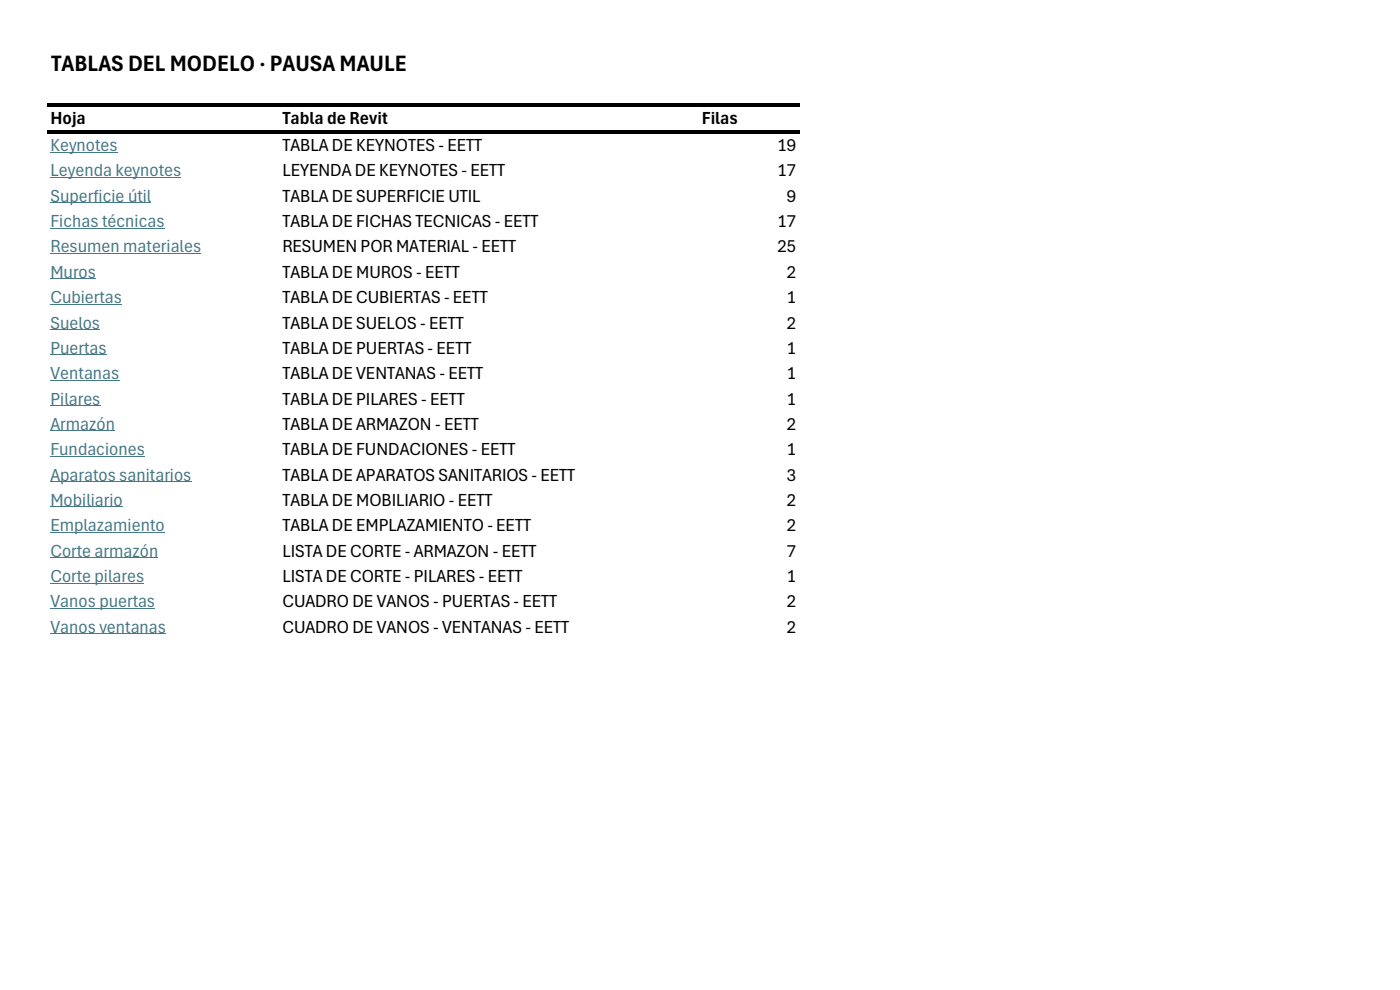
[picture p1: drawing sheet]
<svg xmlns="http://www.w3.org/2000/svg" width="297mm" height="210mm" viewBox="0 0 297 210" stroke-linecap="round" stroke-linejoin="round" font-family="sans-serif">
<defs><g id="words">
<text font-size="5" x="10.8" y="15.1">TABLAS DEL MODELO · PAUSA MAULE</text>
<g font-size="3.9">
<text x="10.7" y="26.3">Hoja</text>
<text x="59.9" y="26.3">Tabla de Revit</text>
<text x="148.9" y="26.3">Filas</text>
<text x="59.9" y="32.1">TABLA DE KEYNOTES - EETT</text>
<text x="164.9" y="32.1">19</text>
<text x="59.9" y="37.4">LEYENDA DE KEYNOTES - EETT</text>
<text x="164.9" y="37.4">17</text>
<text x="59.9" y="42.8">TABLA DE SUPERFICIE UTIL</text>
<text x="166.9" y="42.8">9</text>
<text x="59.9" y="48.2">TABLA DE FICHAS TECNICAS - EETT</text>
<text x="59.9" y="53.6">RESUMEN POR MATERIAL - EETT</text>
<text x="164.9" y="48.2">17</text>
<text x="164.9" y="53.6">25</text>
<text x="59.9" y="58.9">TABLA DE MUROS - EETT</text>
<text x="166.9" y="58.9">2</text>
<text x="59.9" y="64.3">TABLA DE CUBIERTAS - EETT</text>
<text x="166.9" y="64.3">1</text>
<text x="59.9" y="69.7">TABLA DE SUELOS - EETT</text>
<text x="166.9" y="69.7">2</text>
<text x="59.9" y="75.1">TABLA DE PUERTAS - EETT</text>
<text x="166.9" y="75.1">1</text>
<text x="59.9" y="80.5">TABLA DE VENTANAS - EETT</text>
<text x="166.9" y="80.5">1</text>
<text x="59.9" y="85.8">TABLA DE PILARES - EETT</text>
<text x="166.9" y="85.8">1</text>
<text x="59.9" y="91.2">TABLA DE ARMAZON - EETT</text>
<text x="166.9" y="91.2">2</text>
<text x="59.9" y="96.6">TABLA DE FUNDACIONES - EETT</text>
<text x="59.9" y="102">TABLA DE APARATOS SANITARIOS - EETT</text>
<text x="166.9" y="96.6">1</text>
<text x="166.9" y="102">3</text>
<text x="59.9" y="107.3">TABLA DE MOBILIARIO - EETT</text>
<text x="166.9" y="107.3">2</text>
<text x="59.9" y="112.7">TABLA DE EMPLAZAMIENTO - EETT</text>
<text x="166.9" y="112.7">2</text>
<text x="59.9" y="118.1">LISTA DE CORTE - ARMAZON - EETT</text>
<text x="166.9" y="118.1">7</text>
<text x="59.9" y="123.5">LISTA DE CORTE - PILARES - EETT</text>
<text x="166.9" y="123.5">1</text>
<text x="59.9" y="128.8">CUADRO DE VANOS - PUERTAS - EETT</text>
<text x="166.9" y="128.8">2</text>
<text x="59.9" y="134.2">CUADRO DE VANOS - VENTANAS - EETT</text>
<text x="166.9" y="134.2">2</text>
</g>
<g font-size="3.9" fill="#467886">
<text x="10.7" y="32.1">Keynotes</text>
<text x="10.7" y="37.4">Leyenda keynotes</text>
<text x="10.7" y="42.8">Superficie útil</text>
<text x="10.7" y="48.2">Fichas técnicas</text>
<text x="10.7" y="53.6">Resumen materiales</text>
<text x="10.7" y="58.9">Muros</text>
<text x="10.7" y="64.3">Cubiertas</text>
<text x="10.7" y="69.7">Suelos</text>
<text x="10.7" y="75.1">Puertas</text>
<text x="10.7" y="80.5">Ventanas</text>
<text x="10.7" y="85.8">Pilares</text>
<text x="10.7" y="91.2">Armazón</text>
<text x="10.7" y="96.6">Fundaciones</text>
<text x="10.7" y="102">Aparatos sanitarios</text>
<text x="10.7" y="107.3">Mobiliario</text>
<text x="10.7" y="112.7">Emplazamiento</text>
<text x="10.7" y="118.1">Corte armazón</text>
<text x="10.7" y="123.5">Corte pilares</text>
<text x="10.7" y="128.8">Vanos puertas</text>
<text x="10.7" y="134.2">Vanos ventanas</text>
</g>
</g></defs>
<g fill="none" stroke="#467886" stroke-width=".21">
<path d="M10.7 32.3h14.3M10.7 37.6h27.8M10.7 43h21.4M10.7 48.4h24.3M10.7 53.8h32M10.7 59.1h9.7M10.7 64.5h15.2M10.7 69.9h10.6M10.7 75.3h11.9M10.7 80.7h14.7M10.7 86h10.6M10.7 91.4h13.7"/>
<path d="M10.7 96.8h20.1M10.7 102.2h29.9M10.7 107.5h15.4M10.7 112.9h24.3M10.7 118.3h22.9M10.7 123.7h19.9M10.7 129.1h22.2M10.7 134.4h24.6"/>
</g>
<g fill="#000">
<path d="M10 22h159.6v.7h-159.6z" fill-rule="evenodd"/>
<path d="M10 27.6h159.6v.7h-159.6z" fill-rule="evenodd"/>
</g>
<use href="#words"/>
</svg>
